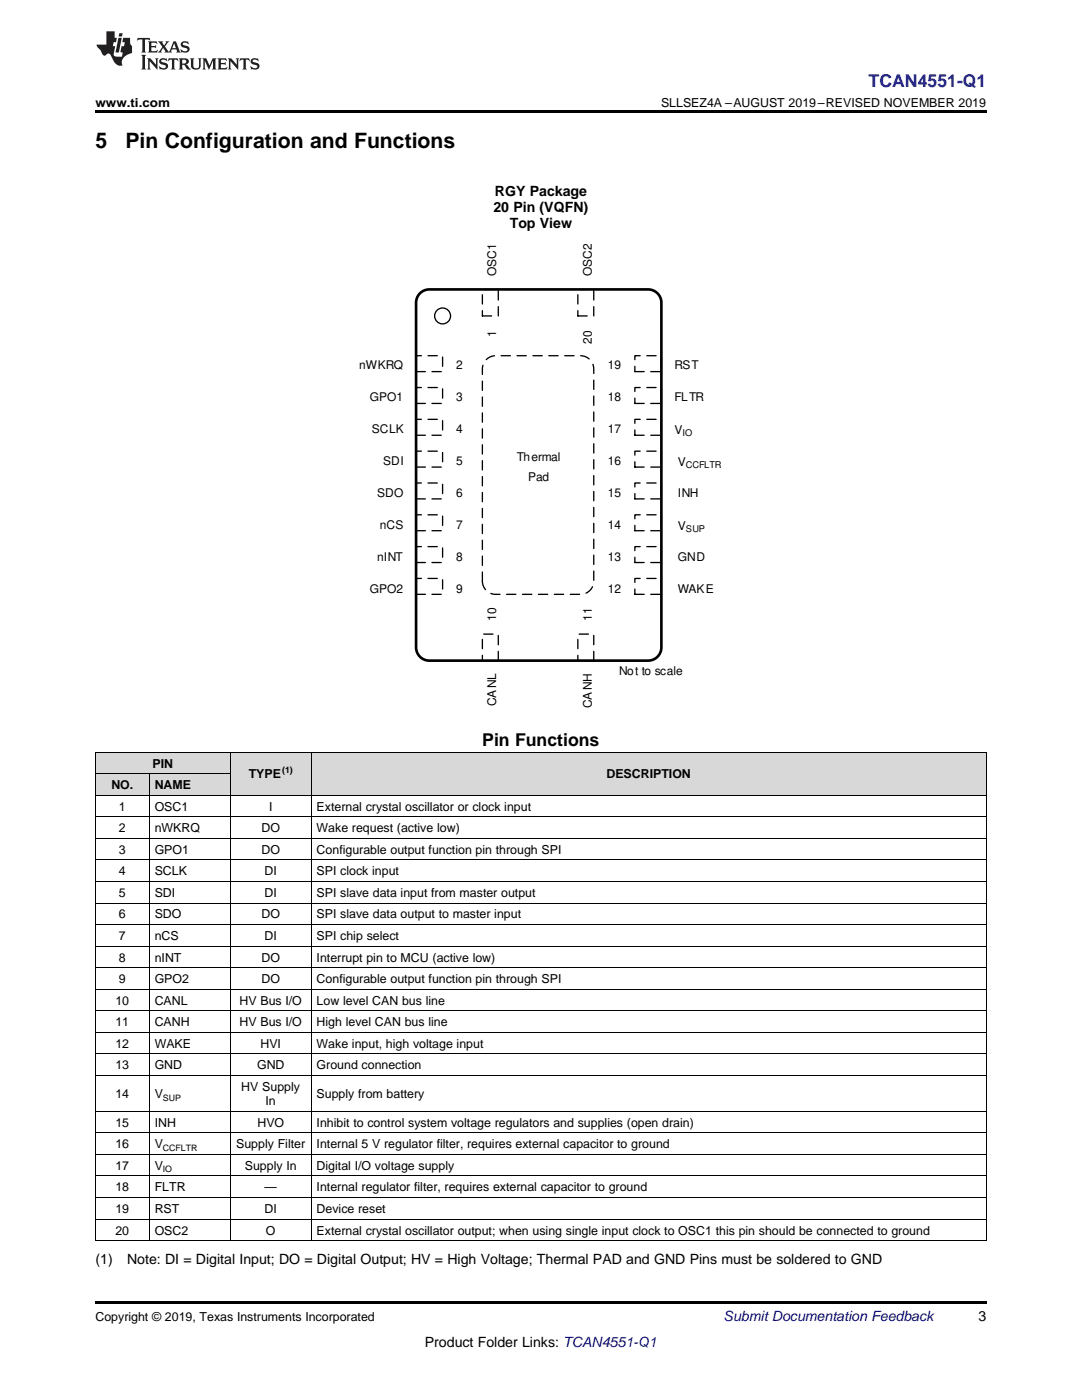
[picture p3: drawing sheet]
<svg xmlns="http://www.w3.org/2000/svg" width="216mm" height="279mm" viewBox="0 0 216 279" stroke-linecap="round" stroke-linejoin="round" font-family="sans-serif">
<defs><g id="words">
<g font-size="4.2">
<text x="19" y="29.6">5</text>
<text x="25" y="29.6">Pin Configuration and Functions</text>
</g>
<text font-size="3.5" fill="#00f" x="173.3" y="17.3">TCAN4551-Q1</text>
<text font-size="3.5" x="96.2" y="148.9">Pin Functions</text>
<g font-size="2.8">
<text x="98.7" y="39.2">RGY Package</text>
<text x="98.5" y="42.3">20 Pin (VQFN)</text>
<text x="101.7" y="45.5">Top View</text>
<text x="19" y="252.2">(1)</text>
<text x="25.4" y="252.2">Note: DI = Digital Input; DO = Digital Output; HV = High Voltage; Thermal PAD and GND Pins must be soldered to GND</text>
<text x="195.3" y="263.6">3</text>
<text x="84.8" y="268.9">Product Folder Links: TCAN4551-Q1</text>
</g>
<text font-size="2.8" fill="#0000c8" x="144.4" y="263.6">Submit Documentation Feedback</text>
<g font-size="2.5">
<text x="19" y="21.4">www.ti.com</text>
<text x="131.9" y="21.4">SLLSEZ4A –AUGUST 2019–REVISED NOVEMBER 2019</text>
<text x="30.4" y="153.2">PIN</text>
<text x="49.6" y="155.3">TYPE</text>
<text x="121" y="155.3">DESCRIPTION</text>
<text x="22.2" y="157.5">NO.</text>
<text x="23.7" y="161.8">1</text>
<text x="30.9" y="157.5">NAME</text>
<text x="30.9" y="161.8">OSC1</text>
<text x="53.7" y="161.8">I</text>
<text x="63.2" y="161.8">External crystal oscillator or clock input</text>
<text x="23.7" y="166.1">2</text>
<text x="30.9" y="166.1">nWKRQ</text>
<text x="52.2" y="166.1">DO</text>
<text x="63.2" y="166.1">Wake request (active low)</text>
<text x="23.7" y="170.4">3</text>
<text x="30.9" y="170.4">GPO1</text>
<text x="52.2" y="170.4">DO</text>
<text x="63.2" y="170.4">Configurable output function pin through SPI</text>
<text x="23.7" y="174.7">4</text>
<text x="23.7" y="179">5</text>
<text x="30.9" y="174.7">SCLK</text>
<text x="30.9" y="179">SDI</text>
<text x="52.8" y="174.7">DI</text>
<text x="52.8" y="179">DI</text>
<text x="63.2" y="174.7">SPI clock input</text>
<text x="63.2" y="179">SPI slave data input from master output</text>
<text x="23.7" y="183.3">6</text>
<text x="30.9" y="183.3">SDO</text>
<text x="52.2" y="183.3">DO</text>
<text x="63.2" y="183.3">SPI slave data output to master input</text>
<text x="23.7" y="187.6">7</text>
<text x="23.7" y="191.9">8</text>
<text x="30.9" y="187.6">nCS</text>
<text x="30.9" y="191.9">nINT</text>
<text x="52.2" y="191.9">DO</text>
<text x="52.8" y="187.6">DI</text>
<text x="63.2" y="187.6">SPI chip select</text>
<text x="63.2" y="191.9">Interrupt pin to MCU (active low)</text>
<text x="23.7" y="196.2">9</text>
<text x="30.9" y="196.2">GPO2</text>
<text x="52.2" y="196.2">DO</text>
<text x="63.2" y="196.2">Configurable output function pin through SPI</text>
<text x="23" y="200.5">10</text>
<text x="30.9" y="200.5">CANL</text>
<text x="47.8" y="200.5">HV Bus I/O</text>
<text x="63.2" y="200.5">Low level CAN bus line</text>
<text x="23" y="204.8">11</text>
<text x="23" y="209.1">12</text>
<text x="30.9" y="204.8">CANH</text>
<text x="30.9" y="209.1">WAKE</text>
<text x="47.8" y="204.8">HV Bus I/O</text>
<text x="52" y="209.1">HVI</text>
<text x="63.2" y="204.8">High level CAN bus line</text>
<text x="63.2" y="209.1">Wake input, high voltage input</text>
<text x="23" y="213.4">13</text>
<text x="30.9" y="213.4">GND</text>
<text x="51.3" y="213.4">GND</text>
<text x="63.2" y="213.4">Ground connection</text>
<text x="23" y="219.1">14</text>
<text x="30.9" y="219.1">V</text>
<text x="48.2" y="217.7">HV Supply</text>
<text x="53" y="220.6">In</text>
<text x="63.2" y="219.1">Supply from battery</text>
<text x="23" y="224.9">15</text>
<text x="30.9" y="224.9">INH</text>
<text x="51.4" y="224.9">HVO</text>
<text x="63.2" y="224.9">Inhibit to control system voltage regulators and supplies (open drain)</text>
<text x="23" y="229.2">16</text>
<text x="23" y="233.5">17</text>
<text x="30.9" y="229.2">V</text>
<text x="30.9" y="233.5">V</text>
<text x="47.1" y="229.2">Supply Filter</text>
<text x="48.9" y="233.5">Supply In</text>
<text x="63.2" y="229.2">Internal 5 V regulator filter, requires external capacitor to ground</text>
<text x="63.2" y="233.5">Digital I/O voltage supply</text>
<text x="23" y="237.8">18</text>
<text x="30.9" y="237.8">FLTR</text>
<text x="52.8" y="237.8">—</text>
<text x="63.2" y="237.8">Internal regulator filter, requires external capacitor to ground</text>
<text x="23" y="242.1">19</text>
<text x="30.9" y="242.1">RST</text>
<text x="52.8" y="242.1">DI</text>
<text x="63.2" y="242.1">Device reset</text>
<text x="23" y="246.4">20</text>
<text x="30.9" y="246.4">OSC2</text>
<text x="53.1" y="246.4">O</text>
<text x="63.2" y="246.4">External crystal oscillator output; when using single input clock to OSC1 this pin should be connected to ground</text>
<text x="19" y="263.6">Copyright © 2019, Texas Instruments Incorporated</text>
</g>
<g font-size="2.4">
<text x="99" y="55.1" transform="rotate(-90 99 55.1)">OSC1</text>
<text x="118.1" y="55.1" transform="rotate(-90 118.1 55.1)">OSC2</text>
<text x="99" y="67.3" transform="rotate(-90 99 67.3)">1</text>
<text x="118.1" y="68.7" transform="rotate(-90 118.1 68.7)">20</text>
<text x="71.7" y="73.7">nWKRQ</text>
<text x="91" y="73.7">2</text>
<text x="121.3" y="73.7">19</text>
<text x="134.6" y="73.7">RST</text>
<text x="73.8" y="80.1">GPO1</text>
<text x="91" y="80.1">3</text>
<text x="121.3" y="80.1">18</text>
<text x="134.6" y="80.1">FLTR</text>
<text x="74.2" y="86.4">SCLK</text>
<text x="91" y="86.4">4</text>
<text x="121.3" y="86.4">17</text>
<text x="134.6" y="86.6">V</text>
<text x="76.4" y="92.8">SDI</text>
<text x="91" y="92.8">5</text>
<text x="103.1" y="92">Thermal</text>
<text x="105.4" y="96">Pad</text>
<text x="121.3" y="92.8">16</text>
<text x="135.2" y="92.9">V</text>
<text x="75.2" y="99.2">SDO</text>
<text x="91" y="99.2">6</text>
<text x="121.3" y="99.2">15</text>
<text x="135.2" y="99.2">INH</text>
<text x="75.8" y="105.5">nCS</text>
<text x="91" y="105.5">7</text>
<text x="121.3" y="105.5">14</text>
<text x="135.2" y="105.7">V</text>
<text x="75.2" y="111.9">nINT</text>
<text x="91" y="111.9">8</text>
<text x="121.3" y="111.9">13</text>
<text x="135.2" y="111.9">GND</text>
<text x="73.8" y="118.3">GPO2</text>
<text x="91" y="118.3">9</text>
<text x="121.3" y="118.3">12</text>
<text x="135.2" y="118.3">WAKE</text>
<text x="99" y="123.9" transform="rotate(-90 99 123.9)">10</text>
<text x="118.1" y="123.9" transform="rotate(-90 118.1 123.9)">11</text>
<text x="123.6" y="134.7">Not to scale</text>
<text x="99" y="140.8" transform="rotate(-90 99 140.8)">CANL</text>
<text x="118.1" y="141.2" transform="rotate(-90 118.1 141.2)">CANH</text>
</g>
<g font-size="1.9">
<text x="136.2" y="87">IO</text>
<text x="136.8" y="93.3">CCFLTR</text>
<text x="136.8" y="106.1">SUP</text>
</g>
<g font-size="1.8">
<text x="56.3" y="154.3">(1)</text>
<text x="32.5" y="219.6">SUP</text>
<text x="32.5" y="229.7">CCFLTR</text>
<text x="32.5" y="234">IO</text>
</g>
</g></defs>
<g fill="#d8d8d8">
<path d="M46 150.1h16.1v8.7h-16.1z"/>
<path d="M62.1 150.1h134.7v8.7h-134.7z"/>
<path d="M19 154.4h10.8v4.4h-10.8z"/>
<path d="M29.8 154.4h16.2v4.4h-16.2z"/>
<path d="M19 150.1h10.8v4.3h-10.8z"/>
<path d="M29.8 150.1h16.2v4.3h-16.2z"/>
</g>
<path d="M19 247.6h.2zM45.9 247.6h.1zM62 247.6h.1zM196.7 247.6h.1zM19 259.7h177.8v.5h-177.8z" fill="#000"/>
<g fill="none" stroke="#000" stroke-width=".2">
<path d="M19 158.7h177.8M19 154.4h27M19 150.1h177.8M19.1 150.1v97.5M29.8 154.4v93.2M45.9 150.1v97.5M62.1 150.1v97.5M196.8 150.1v97.5M19 175.9h177.8M19 171.6h177.8M19 167.3h177.8M19 163h177.8"/>
<path d="M19 197.4h177.8M19 193.1h177.8M19 188.8h177.8M19 184.5h177.8M19 180.2h177.8M19 214.6h177.8M19 210.3h177.8M19 206h177.8M19 201.7h177.8M19 239h177.8M19 234.7h177.8M19 230.4h177.8"/>
<path d="M19 226.1h177.8M19 221.8h177.8M19 247.6h177.8M19 243.3h177.8"/>
</g>
<path d="M97.2 71.6l1.1-.5 .6-.1h16.9a2.65 2.65 0 0 1 2.7 2.6v42.4a2.65 2.65 0 0 1-2.7 2.6h-16.9a2.65 2.65 0 0 1-2.6-2.6v-42.4a2.64 2.64 0 0 1 .9-2z" fill="none" stroke="#000" stroke-width=".26" stroke-dasharray="1.9 1.3"/>
<path d="M83 71h5.3v3.2h-5.3z" fill-rule="evenodd" fill="#fff"/>
<path d="M83 71h5.3v3.2h-5.3z" fill="none" stroke="#000" stroke-width=".26" stroke-dasharray="1.9 1.3"/>
<path d="M83 77.3h5.3v3.2h-5.3z" fill-rule="evenodd" fill="#fff"/>
<path d="M83 77.3h5.3v3.2h-5.3z" fill="none" stroke="#000" stroke-width=".26" stroke-dasharray="1.9 1.3"/>
<path d="M83 83.7h5.3v3.2h-5.3z" fill-rule="evenodd" fill="#fff"/>
<path d="M83 83.7h5.3v3.2h-5.3z" fill="none" stroke="#000" stroke-width=".26" stroke-dasharray="1.9 1.3"/>
<path d="M83 90h5.3v3.2h-5.3z" fill-rule="evenodd" fill="#fff"/>
<path d="M83 90h5.3v3.2h-5.3z" fill="none" stroke="#000" stroke-width=".26" stroke-dasharray="1.9 1.3"/>
<path d="M83 96.4h5.3v3.2h-5.3z" fill-rule="evenodd" fill="#fff"/>
<path d="M83 96.4h5.3v3.2h-5.3z" fill="none" stroke="#000" stroke-width=".26" stroke-dasharray="1.9 1.3"/>
<path d="M83 102.7h5.3v3.2h-5.3z" fill-rule="evenodd" fill="#fff"/>
<path d="M83 102.7h5.3v3.2h-5.3z" fill="none" stroke="#000" stroke-width=".26" stroke-dasharray="1.9 1.3"/>
<path d="M83 109.1h5.3v3.2h-5.3z" fill-rule="evenodd" fill="#fff"/>
<path d="M83 109.1h5.3v3.2h-5.3z" fill="none" stroke="#000" stroke-width=".26" stroke-dasharray="1.9 1.3"/>
<path d="M83 115.4h5.3v3.2h-5.3z" fill-rule="evenodd" fill="#fff"/>
<path d="M83 115.4h5.3v3.2h-5.3z" fill="none" stroke="#000" stroke-width=".26" stroke-dasharray="1.9 1.3"/>
<path d="M96.3 126.6h3.1v5.2h-3.1z" fill-rule="evenodd" fill="#fff"/>
<path d="M96.3 126.6h3.1v5.2h-3.1z" fill="none" stroke="#000" stroke-width=".26" stroke-dasharray="1.9 1.3"/>
<path d="M115.3 126.6h3.2v5.2h-3.2z" fill-rule="evenodd" fill="#fff"/>
<path d="M115.3 126.6h3.2v5.2h-3.2z" fill="none" stroke="#000" stroke-width=".26" stroke-dasharray="1.9 1.3"/>
<path d="M126.7 115.4h5.3v3.2h-5.3z" fill-rule="evenodd" fill="#fff"/>
<path d="M126.7 115.4h5.3v3.2h-5.3z" fill="none" stroke="#000" stroke-width=".26" stroke-dasharray="1.9 1.3"/>
<path d="M126.7 109.1h5.3v3.2h-5.3z" fill-rule="evenodd" fill="#fff"/>
<path d="M126.7 109.1h5.3v3.2h-5.3z" fill="none" stroke="#000" stroke-width=".26" stroke-dasharray="1.9 1.3"/>
<path d="M126.7 102.7h5.3v3.2h-5.3z" fill-rule="evenodd" fill="#fff"/>
<path d="M126.7 102.7h5.3v3.2h-5.3z" fill="none" stroke="#000" stroke-width=".26" stroke-dasharray="1.9 1.3"/>
<path d="M126.7 96.4h5.3v3.2h-5.3z" fill-rule="evenodd" fill="#fff"/>
<path d="M126.7 96.4h5.3v3.2h-5.3z" fill="none" stroke="#000" stroke-width=".26" stroke-dasharray="1.9 1.3"/>
<path d="M126.7 90h5.3v3.2h-5.3z" fill-rule="evenodd" fill="#fff"/>
<path d="M126.7 90h5.3v3.2h-5.3z" fill="none" stroke="#000" stroke-width=".26" stroke-dasharray="1.9 1.3"/>
<path d="M126.7 83.7h5.3v3.2h-5.3z" fill-rule="evenodd" fill="#fff"/>
<path d="M126.7 83.7h5.3v3.2h-5.3z" fill="none" stroke="#000" stroke-width=".26" stroke-dasharray="1.9 1.3"/>
<path d="M126.7 77.3h5.3v3.2h-5.3z" fill-rule="evenodd" fill="#fff"/>
<path d="M126.7 77.3h5.3v3.2h-5.3z" fill="none" stroke="#000" stroke-width=".26" stroke-dasharray="1.9 1.3"/>
<path d="M126.7 71h5.3v3.2h-5.3z" fill-rule="evenodd" fill="#fff"/>
<path d="M126.7 71h5.3v3.2h-5.3z" fill="none" stroke="#000" stroke-width=".26" stroke-dasharray="1.9 1.3"/>
<path d="M115.3 57.8h3.2v5.3h-3.2z" fill-rule="evenodd" fill="#fff"/>
<path d="M115.3 57.8h3.2v5.3h-3.2z" fill="none" stroke="#000" stroke-width=".26" stroke-dasharray="1.9 1.3"/>
<path d="M96.3 57.8h3.1v5.3h-3.1z" fill-rule="evenodd" fill="#fff"/>
<path d="M96.3 57.8h3.1v5.3h-3.1z" fill="none" stroke="#000" stroke-width=".26" stroke-dasharray="1.9 1.3"/>
<circle cx="88.3" cy="63.1" r="1.59" fill="none" stroke="#000" stroke-width=".26"/>
<path d="M84 58.3l1.1-.5h.6h43.6a2.65 2.65 0 0 1 2.7 2.6v68.8a2.65 2.65 0 0 1-2.7 2.6h-43.6a2.65 2.65 0 0 1-2.7-2.6v-68.8a2.64 2.64 0 0 1 1-2.1z" fill="none" stroke="#000" stroke-width=".53"/>
<path d="M19 22h177.8v.5h-177.8z" fill="#000"/>
<g fill="#231f20">
<path d="M27.5 7.6l-.1 .5 .4-.2h.6v.1v2.1l-.2 .4h1l-.3-.4v-2.1l.1-.1h.5l.5 .2-.2-.5zM29.5 8.3l.2 .3v1.5l-.2 .4h1.8l.2-.6a1.04 1.04 0 0 1-1.3 .2v-.7h.6l.3 .2v-.6l-.3 .2h-.6v-.6l.8-.1 .4 .3-.2-.5zM31.5 8.3l.9 1.1-.9 1.1h.8l-.2-.2 .5-.7 .4 .7-.2 .2h1.5l-.1-.2 .1-.4h.9l.1 .4-.2 .2h1l-.3-.3-.7-1.9h-.5l-.9 2-.8-1 .9-1h-.8l.1 .3-.3 .5-.4-.6 .2-.2zM34.7 8.6l.4 1h-.7zM36.3 8.4a.63 .63 0 0 0-.2 .7 .63 .63 0 0 0 .6 .4l.6 .2 .1 .2a.75 .75 0 0 1-.7 .4 .75 .75 0 0 1-.6-.5l.1 .7 .1-.1a1.11 1.11 0 0 0 1.5-.6 1.13 1.13 0 0 0-1.2-.8l-.1-.4a1.04 1.04 0 0 1 1.2 .2l-.2-.5-.1 .1-.5-.2zM28.2 10.9l.2 .4v2.2l-.2 .4h1l-.3-.4v-2.2l.3-.4zM29.3 11.6l.3 .4v1.5l-.3 .4h.8l-.2-.4v-1.3l1.5 1.7v-1.9l.2-.4h-.7l.2 .4v.9l-1.1-1.3zM32 11.8a.62 .62 0 0 0-.2 .7 .62 .62 0 0 0 .6 .4l.6 .1 .1 .3a.76 .76 0 0 1-.7 .3 .76 .76 0 0 1-.6-.4l.1 .7 .1-.1a1.11 1.11 0 0 0 1.5-.6 1.13 1.13 0 0 0-1.2-.8l-.1-.4a1.04 1.04 0 0 1 1.2 .2l-.2-.6-.1 .1-.5-.1zM33.7 11.6l-.2 .6a.61 .61 0 0 1 .8-.3v1.6l-.2 .4h.9l-.2-.4v-1.6a.63 .63 0 0 1 .8 .3l-.2-.6zM35.6 11.6l.3 .4v1.5l-.3 .4h1l-.2-.2v-.8l.5 .2a.76 .76 0 0 0 1.2 .7l-1-1a.58 .58 0 0 0 .6-.5 .58 .58 0 0 0-.5-.6zM36.4 11.9h.1a.45 .45 0 0 1 .5 .1 .45 .45 0 0 1 .1 .5l-.7 .2zM37.9 11.6l.2 .2a2.17 2.17 0 0 0 .3 1.9 .99 .99 0 0 0 1.6-.6v-1.1l.2-.4h-.7l.2 .2a1.92 1.92 0 0 1-.2 1.8 .6 .6 0 0 1-.9-.5v-1.1l.2-.4zM40.4 11.6l.2 .4v1.5l-.2 .4h.7l-.2-.4v-1.4l.8 1.8 .8-1.8v1.4l-.2 .4h.9l-.2-.4v-1.5l.2-.4h-.8l-.6 1.5-.6-1.5zM43.4 11.6l.2 .4v1.5l-.2 .4h1.8l.2-.6a1.04 1.04 0 0 1-1.3 .1v-.6h.5l.4 .2v-.6l-.4 .2h-.5v-.7h.8l.3 .3-.1-.6zM45.5 11.6l.2 .4v1.5l-.2 .4h.7l-.2-.4v-1.3l1.5 1.7v-1.9l.2-.4h-.7l.2 .4v.9l-1.1-1.3zM47.9 11.6l-.1 .6a.61 .61 0 0 1 .8-.3v1.6l-.3 .4h1l-.3-.4 .1-1.6a.63 .63 0 0 1 .7 .3l-.1-.6zM50.2 11.8a.62 .62 0 0 0-.2 .7 .62 .62 0 0 0 .6 .4l.6 .1 .2 .3a.76 .76 0 0 1-.8 .3 .76 .76 0 0 1-.6-.4l.1 .7 .2-.1a1.11 1.11 0 0 0 1.5-.6 1.13 1.13 0 0 0-1.3-.8l-.1-.4a1.04 1.04 0 0 1 1.2 .2l-.1-.6-.2 .1-.5-.1z"/>
<path d="M21.2 6.3v2.6h-1.9l.1 .4 .7 .9a.91 .91 0 0 0 1 .8 .56 .56 0 0 1 .5-.3 .56 .56 0 0 1 .5 .3l.4 .8a1.53 1.53 0 0 0 1.9 1.2 1.54 1.54 0 0 1 1-2.1l.9-.3v-1.4a1.52 1.52 0 0 1-.3-1.6h-1.4l-.2 .8h.5l-.2 .8h-.4l-.2 1v.2l.4 .1-.2 .8a1.93 1.93 0 0 1-1.6-.3l.3-1.8h-.5l.2-.8h.4l.2-.8h-.4v-1.3zM23.6 7.6l-.6 2.9h.7l.6-2.9zM23.8 6.6l-.1 .7h.6l.2-.7z"/>
</g>
<use href="#words"/>
</svg>
